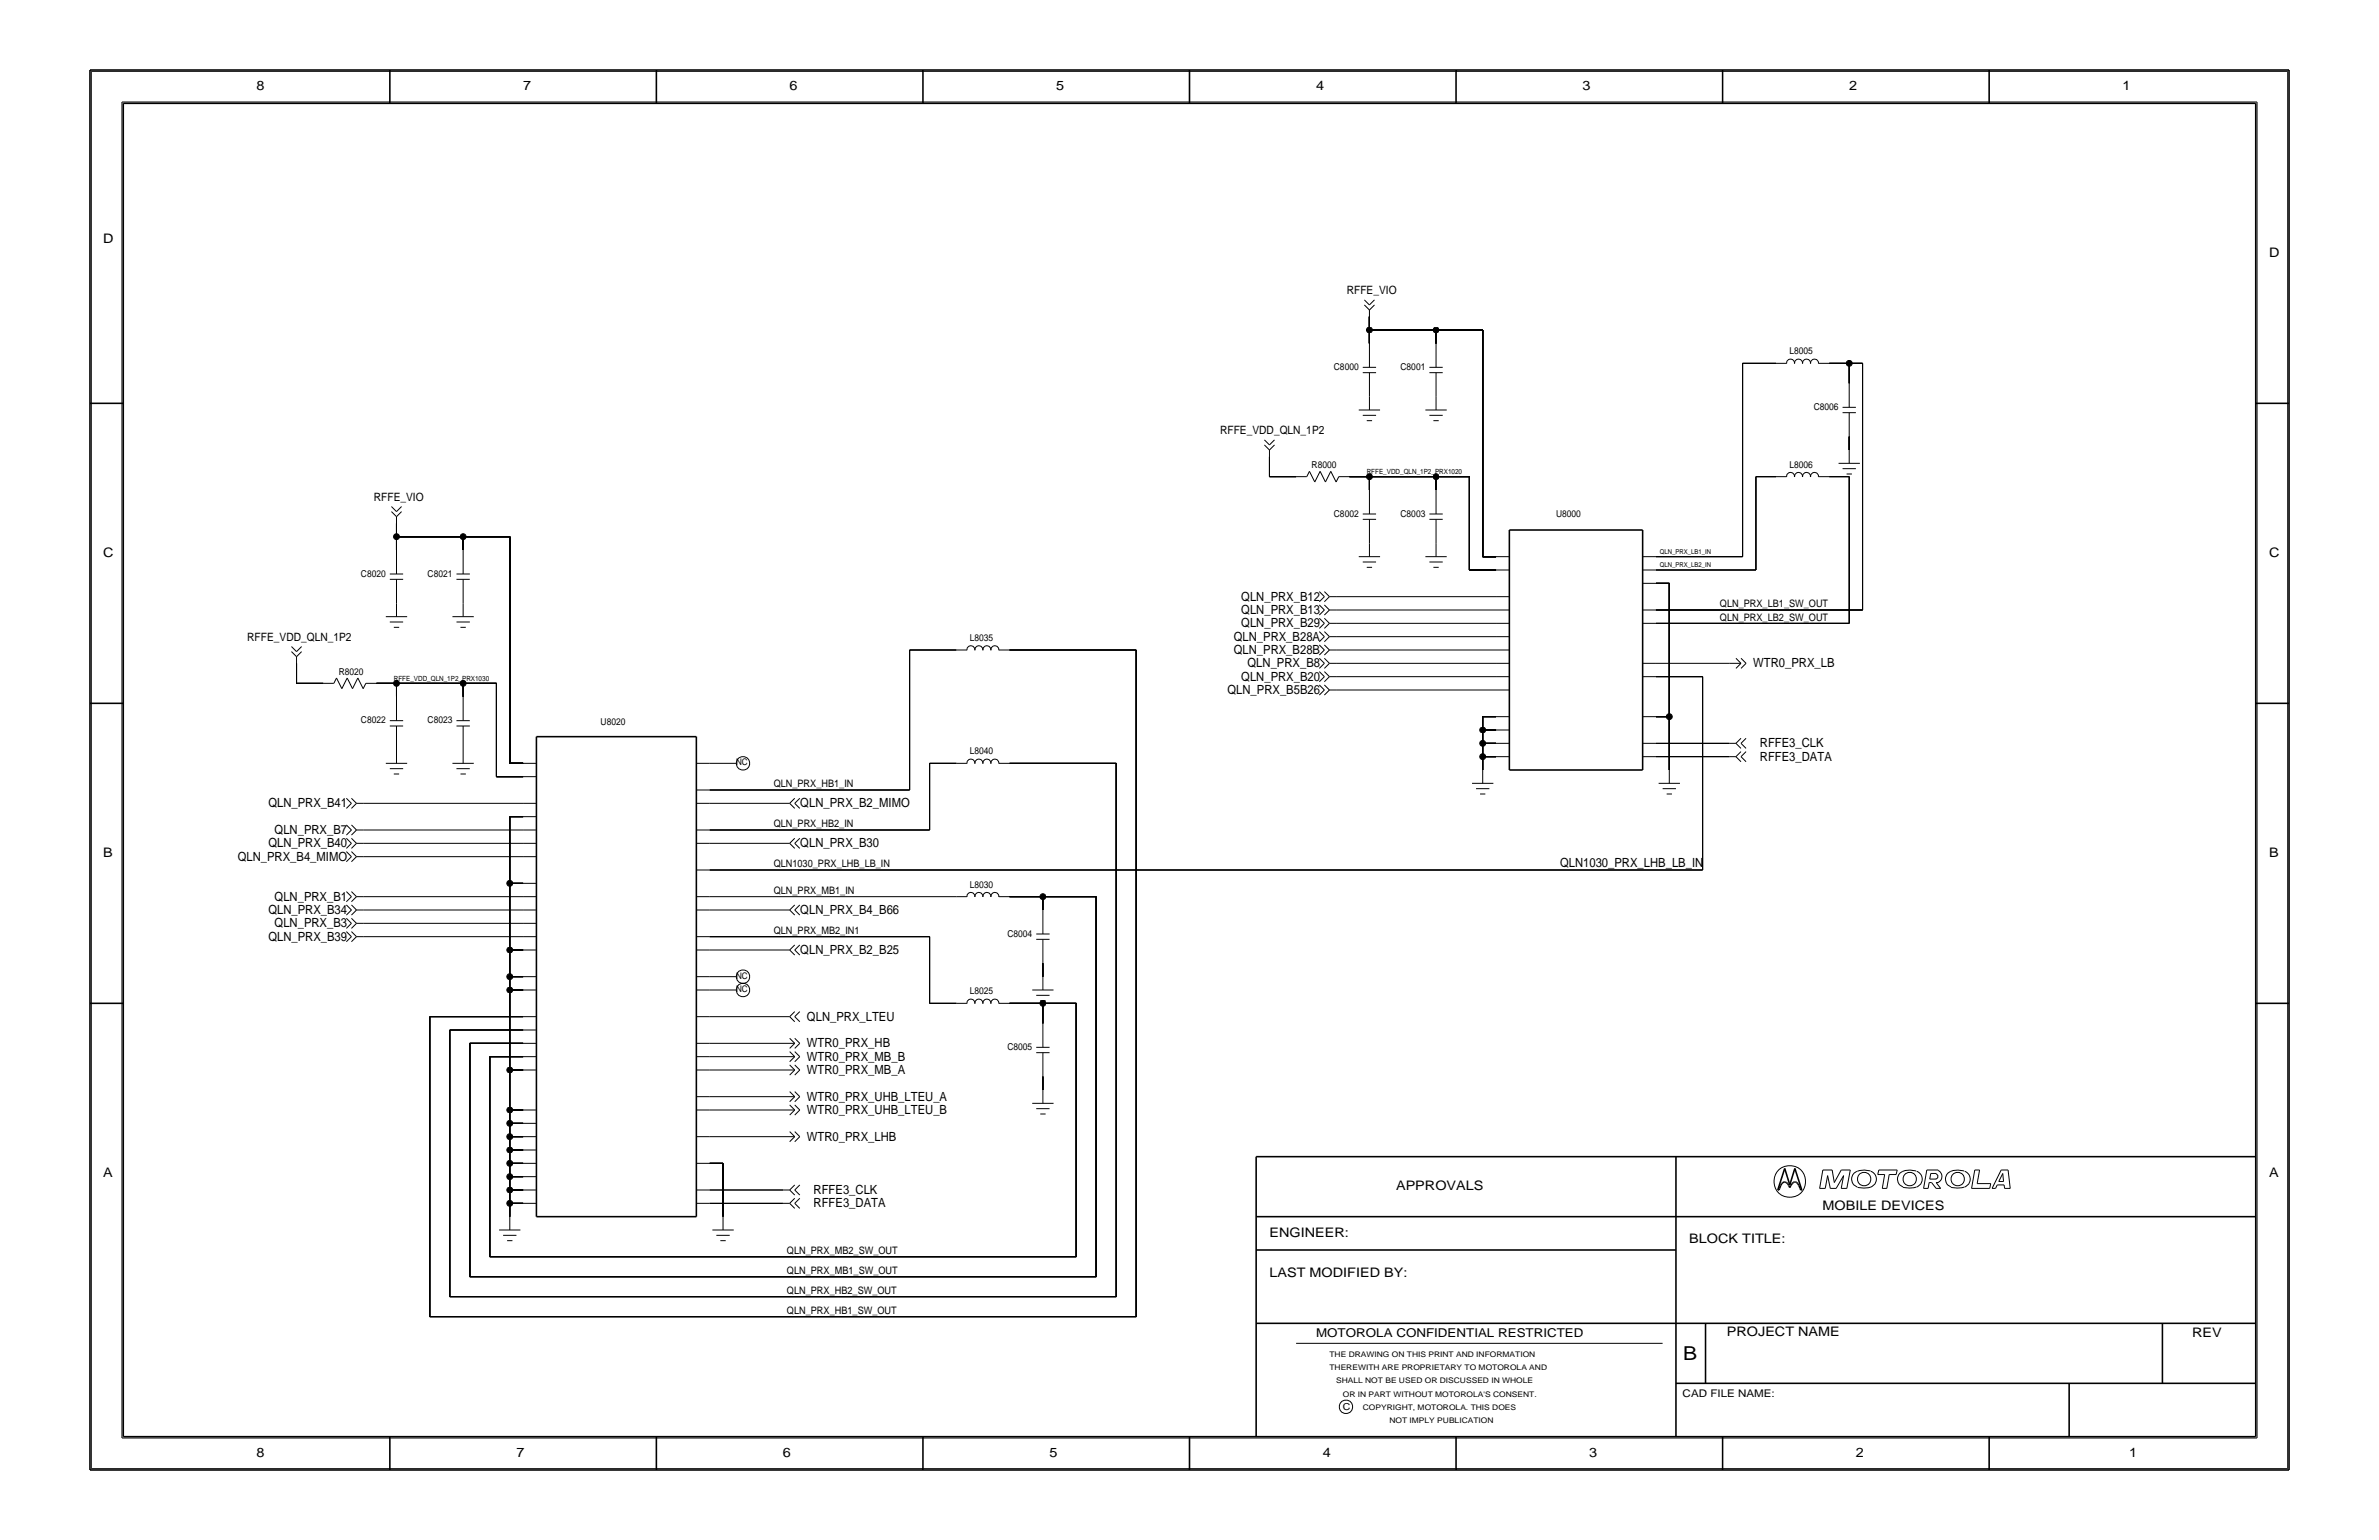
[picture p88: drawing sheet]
<svg xmlns="http://www.w3.org/2000/svg" width="432mm" height="279mm" viewBox="0 0 432 279" stroke-linecap="round" stroke-linejoin="round" font-family="sans-serif">
<defs><g id="words">
<text font-size="3.5" x="305.5" y="246.7">B</text>
<g font-size="2.4">
<text x="46.6" y="16.3">8</text>
<text x="94.9" y="16.3">7</text>
<text x="143.3" y="16.3">6</text>
<text x="191.7" y="16.3">5</text>
<text x="238.9" y="16.3">4</text>
<text x="287.3" y="16.3">3</text>
<text x="335.6" y="16.3">2</text>
<text x="385.2" y="16.3">1</text>
<text x="18.7" y="44.1">D</text>
<text x="411.8" y="46.6">D</text>
<text x="18.7" y="101">C</text>
<text x="411.8" y="101">C</text>
<text x="18.7" y="155.4">B</text>
<text x="411.8" y="155.4">B</text>
<text x="18.7" y="213.5">A</text>
<text x="253.4" y="215.9">APPROVALS</text>
<text x="411.8" y="213.5">A</text>
<text x="330.8" y="219.5">MOBILE DEVICES</text>
<text x="230.4" y="224.4">ENGINEER:</text>
<text x="306.6" y="225.6">BLOCK TITLE:</text>
<text x="230.4" y="231.6">LAST MODIFIED BY:</text>
<text x="313.4" y="242.4">PROJECT NAME</text>
<text x="397.9" y="242.5">REV</text>
<text x="46.6" y="264.3">8</text>
<text x="93.7" y="264.3">7</text>
<text x="142.1" y="264.3">6</text>
<text x="190.5" y="264.3">5</text>
<text x="240.1" y="264.3">4</text>
<text x="288.5" y="264.3">3</text>
<text x="336.9" y="264.3">2</text>
<text x="386.4" y="264.3">1</text>
</g>
<g font-size="2.3">
<text x="225.3" y="111.4">QLN_PRX_B13</text>
<text x="225.3" y="113.8">QLN_PRX_B29</text>
<text x="225.3" y="109">QLN_PRX_B12</text>
<text x="223.9" y="118.7">QLN_PRX_B28B</text>
<text x="223.9" y="116.2">QLN_PRX_B28A</text>
<text x="222.8" y="125.9">QLN_PRX_B5B26</text>
<text x="225.3" y="123.5">QLN_PRX_B20</text>
<text x="226.4" y="121.1">QLN_PRX_B8</text>
<text x="318.2" y="121.1">WTR0_PRX_LB</text>
<text x="319.4" y="135.6">RFFE3_CLK</text>
<text x="319.4" y="138">RFFE3_DATA</text>
<text x="48.7" y="146.5">QLN_PRX_B41</text>
<text x="145.3" y="146.5">QLN_PRX_B2_MIMO</text>
<text x="48.7" y="153.7">QLN_PRX_B40</text>
<text x="49.8" y="151.3">QLN_PRX_B7</text>
<text x="145.3" y="153.7">QLN_PRX_B30</text>
<text x="43.1" y="156.1">QLN_PRX_B4_MIMO</text>
<text x="283.1" y="157.4">QLN1030_PRX_LHB_LB_IN</text>
<text x="48.7" y="165.8">QLN_PRX_B34</text>
<text x="49.8" y="163.4">QLN_PRX_B1</text>
<text x="145.3" y="165.8">QLN_PRX_B4_B66</text>
<text x="48.7" y="170.7">QLN_PRX_B39</text>
<text x="49.8" y="168.2">QLN_PRX_B3</text>
<text x="145.3" y="173.1">QLN_PRX_B2_B25</text>
<text x="146.5" y="185.2">QLN_PRX_LTEU</text>
<text x="146.5" y="190">WTR0_PRX_HB</text>
<text x="146.5" y="194.9">WTR0_PRX_MB_A</text>
<text x="146.5" y="192.4">WTR0_PRX_MB_B</text>
<text x="146.5" y="202.1">WTR0_PRX_UHB_LTEU_B</text>
<text x="146.5" y="199.7">WTR0_PRX_UHB_LTEU_A</text>
<text x="146.5" y="206.9">WTR0_PRX_LHB</text>
<text x="147.7" y="219">RFFE3_DATA</text>
<text x="147.7" y="216.6">RFFE3_CLK</text>
</g>
<text font-size="2.2" x="238.9" y="242.5">MOTOROLA CONFIDENTIAL RESTRICTED</text>
<g font-size="2.1">
<text x="244.4" y="53.3">RFFE_VIO</text>
<text x="221.5" y="78.7">RFFE_VDD_QLN_1P2</text>
<text x="67.9" y="90.8">RFFE_VIO</text>
<text x="44.9" y="116.2">RFFE_VDD_QLN_1P2</text>
</g>
<g font-size="1.9">
<text x="312.2" y="110.2">QLN_PRX_LB1_SW_OUT</text>
<text x="312.2" y="112.6">QLN_PRX_LB2_SW_OUT</text>
<text x="140.4" y="142.8">QLN_PRX_HB1_IN</text>
<text x="140.4" y="150.1">QLN_PRX_HB2_IN</text>
<text x="140.4" y="157.4">QLN1030_PRX_LHB_LB_IN</text>
<text x="140.4" y="162.2">QLN_PRX_MB1_IN</text>
<text x="140.4" y="169.5">QLN_PRX_MB2_IN1</text>
<text x="142.8" y="227.5">QLN_PRX_MB2_SW_OUT</text>
<text x="142.8" y="231.1">QLN_PRX_MB1_SW_OUT</text>
<text x="142.8" y="234.8">QLN_PRX_HB2_SW_OUT</text>
<text x="142.8" y="238.4">QLN_PRX_HB1_SW_OUT</text>
<text x="305.4" y="253.4">CAD FILE NAME:</text>
</g>
<g font-size="1.7">
<text x="324.8" y="64.3">L8005</text>
<text x="242.1" y="67.1">C8000</text>
<text x="254.2" y="67.1">C8001</text>
<text x="329.2" y="74.4">C8006</text>
<text x="238.1" y="84.9">R8000</text>
<text x="324.8" y="84.8">L8006</text>
<text x="242.1" y="93.7">C8002</text>
<text x="254.2" y="93.7">C8003</text>
<text x="282.4" y="93.7">U8000</text>
<text x="65.5" y="104.6">C8020</text>
<text x="77.6" y="104.6">C8021</text>
<text x="176" y="116.3">L8035</text>
<text x="61.5" y="122.4">R8020</text>
<text x="65.5" y="131.2">C8022</text>
<text x="77.6" y="131.2">C8023</text>
<text x="109" y="131.5">U8020</text>
<text x="176" y="136.8">L8040</text>
<text x="176" y="161">L8030</text>
<text x="182.8" y="169.9">C8004</text>
<text x="176" y="180.4">L8025</text>
<text x="182.8" y="190.5">C8005</text>
<text x="243.7" y="255.8">C</text>
</g>
<g font-size="1.6">
<text x="133.6" y="138.9">NC</text>
<text x="133.6" y="177.6">NC</text>
<text x="133.6" y="180">NC</text>
</g>
<g font-size="1.4">
<text x="241.3" y="246.1">THE DRAWING ON THIS PRINT AND INFORMATION</text>
<text x="241.3" y="248.6">THEREWITH ARE PROPRIETARY TO MOTOROLA AND</text>
<text x="242.5" y="251">SHALL NOT BE USED OR DISCUSSED IN WHOLE</text>
<text x="243.7" y="253.4">OR IN PART WITHOUT MOTOROLA'S CONSENT.</text>
<text x="247.3" y="255.8">COPYRIGHT, MOTOROLA. THIS DOES</text>
<text x="252.2" y="258.2">NOT IMPLY PUBLICATION</text>
</g>
<g font-size="1.3">
<text x="248.1" y="86">RFFE_VDD_QLN_1P2_PRX1020</text>
<text x="71.5" y="123.5">RFFE_VDD_QLN_1P2_PRX1030</text>
</g>
<g font-size="1.2">
<text x="301.3" y="100.5">QLN_PRX_LB1_IN</text>
<text x="301.3" y="102.9">QLN_PRX_LB2_IN</text>
</g>
</g></defs>
<!-- layer: Nets -->
<g fill="none" stroke="#000" stroke-width=".18">
<path d="M248.6 59.9v2.4zM248.6 57.5v2.4zM248.6 59.9h12.1zM260.7 59.9v2.4zM260.7 59.9h8.4zM269.1 59.9v41.1zM316.3 65.9h6zM316.3 65.9v35.1zM332 65.9h3.6zM335.6 79.2v2.4zM335.6 65.9v3.6zM335.6 65.9h2.5z"/>
<path d="M338.1 65.9v44.8zM72 94.9v2.5zM72 97.4v2.4zM72 97.4h12.1zM84.1 97.4v2.4zM84.1 97.4h8.4zM92.5 97.4v41.1zM230.4 82.9v3.6zM230.4 86.5h4.9zM244.9 86.5h3.7zM248.6 86.5v2.4zM248.6 86.5h12.1z"/>
<path d="M260.7 86.5h6zM260.7 86.5v2.4zM266.7 86.5v16.9zM318.7 86.5h3.6zM318.7 86.5v16.9zM332 86.5h3.6zM335.6 86.5v26.6zM165.1 117.9h8.5zM165.1 117.9v25.4zM183.2 117.9h23zM206.2 117.9v121zM242.5 110.7h29z"/>
<path d="M242.5 108.3h29zM242.5 115.5h29zM242.5 113.1h29zM242.5 117.9h29zM266.7 103.4h4.8zM269.1 101h2.4zM300.6 113.1h35zM300.6 105.8h2.4zM300.6 110.7h37.5zM300.6 103.4h18.1zM300.6 101h15.7zM303 105.8v24.2z"/>
<path d="M53.8 120.3v3.7zM53.8 124h4.9zM68.3 124h3.7zM72 124v2.4zM72 124h12.1zM84.1 124h6zM84.1 124v2.4zM90.1 124v16.9zM92.5 138.5h2.4zM128.8 138.5h2.4zM168.7 138.5h4.9zM168.7 138.5v12.1z"/>
<path d="M183.2 138.5h19.4zM202.6 138.5v96.8zM242.5 125.2h29zM242.5 122.8h29zM242.5 120.3h29zM269.1 130h2.4zM269.1 130v2.4zM269.1 132.4v2.5zM269.1 134.9h2.4zM269.1 137.3v2.4zM269.1 134.9v2.4zM269.1 132.4h2.4z"/>
<path d="M269.1 137.3h2.4zM300.6 130h2.4zM300.6 122.8h8.4zM300.6 137.3h13.3zM300.6 134.9h13.3zM300.6 120.3h13.3zM303 130v9.7zM309 122.8v35zM65.9 145.7h29zM65.9 150.6h29zM65.9 153h29zM65.9 155.4h29z"/>
<path d="M90.1 140.9h4.8zM92.5 148.2h2.4zM92.5 148.2v12.1zM128.8 157.8h180.2zM128.8 143.3h36.3zM128.8 145.7h13.3zM128.8 150.6h39.9zM128.8 153h13.3zM65.9 162.7h29zM65.9 165.1h29zM65.9 167.5h29zM65.9 169.9h29z"/>
<path d="M92.5 160.3v12.1zM92.5 172.4v4.8zM92.5 177.2v2.4zM92.5 179.6v14.5zM92.5 160.3h2.4zM92.5 172.4h2.4zM92.5 177.2h2.4zM92.5 179.6h2.4zM128.8 162.7h44.8zM128.8 169.9h39.9zM128.8 165.1h13.3zM128.8 172.4h13.3z"/>
<path d="M128.8 177.2h2.4zM128.8 179.6h2.4zM168.7 169.9v12.1zM183.2 162.7h6.1zM189.3 174.8v2.4zM189.3 162.7h9.7zM189.3 162.7v2.4zM199 162.7v68.9zM78 184.5h16.9zM78 184.5v54.4zM81.6 186.9h13.3zM81.6 186.9v48.4z"/>
<path d="M85.3 189.3h9.6zM85.3 189.3v42.3zM88.9 191.7h6zM88.9 191.7v36.3zM92.5 194.1v7.3zM92.5 194.1h2.4zM128.8 184.5h13.3zM128.8 194.1h13.3zM128.8 189.3h13.3zM128.8 191.7h13.3zM128.8 199h13.3zM168.7 182h4.9z"/>
<path d="M183.2 182h6.1zM189.3 195.3v2.5zM189.3 182v3.7zM189.3 182h6zM195.3 182v46zM92.5 201.4h2.4zM92.5 201.4v2.4zM92.5 206.2h2.4zM92.5 203.8v2.4zM92.5 206.2v2.4zM92.5 208.6v2.5zM92.5 211.1h2.4z"/>
<path d="M92.5 211.1v2.4zM92.5 213.5v2.4zM92.5 215.9h2.4zM92.5 218.3v2.4zM92.5 218.3h2.4zM92.5 215.9v2.4zM92.5 203.8h2.4zM92.5 208.6h2.4zM92.5 213.5h2.4zM128.8 211.1h2.4zM128.8 218.3h13.3zM128.8 215.9h13.3z"/>
<path d="M128.8 201.4h13.3zM128.8 206.2h13.3zM131.2 211.1v9.6zM78 238.9h128.2zM81.6 235.3h121zM85.3 231.6h113.7zM88.9 228h106.4z"/>
</g>
<g fill="#000" stroke="#000" stroke-width=".18">
<circle cx="248.6" cy="59.9" r=".53"/>
<circle cx="260.7" cy="59.9" r=".53"/>
<circle cx="335.6" cy="65.9" r=".53"/>
<circle cx="72" cy="97.4" r=".53"/>
<circle cx="84.1" cy="97.4" r=".53"/>
<circle cx="248.6" cy="86.5" r=".53"/>
<circle cx="260.7" cy="86.5" r=".53"/>
<circle cx="72" cy="124" r=".53"/>
<circle cx="84.1" cy="124" r=".53"/>
<circle cx="269.1" cy="137.3" r=".53"/>
<circle cx="269.1" cy="132.4" r=".53"/>
<circle cx="269.1" cy="134.9" r=".53"/>
<circle cx="303" cy="130" r=".53"/>
<circle cx="92.5" cy="160.3" r=".53"/>
<circle cx="92.5" cy="179.6" r=".53"/>
<circle cx="92.5" cy="172.4" r=".53"/>
<circle cx="92.5" cy="177.2" r=".53"/>
<circle cx="189.3" cy="162.7" r=".53"/>
<circle cx="92.5" cy="194.1" r=".53"/>
<circle cx="189.3" cy="182" r=".53"/>
<circle cx="92.5" cy="203.8" r=".53"/>
<circle cx="92.5" cy="201.4" r=".53"/>
<circle cx="92.5" cy="213.5" r=".53"/>
<circle cx="92.5" cy="218.3" r=".53"/>
<circle cx="92.5" cy="206.2" r=".53"/>
<circle cx="92.5" cy="208.6" r=".53"/>
<circle cx="92.5" cy="215.9" r=".53"/>
<circle cx="92.5" cy="211.1" r=".53"/>
</g>
<!-- layer: Components -->
<g fill="none" stroke="#000" stroke-width=".18">
<path d="M247.6 54.4l1 .9zM247.6 55.3l1 .9zM248.6 56.2v1.3zM249.5 54.4l-.9 .9zM249.5 55.3l-.9 .9zM229.5 79.8l.9 .9zM231.3 79.8l-.9 .9zM246.6 74.4h3.9zM247.3 66.6h2.5zM247.3 67.6h2.5zM247.3 75.4h2.5zM248.1 76.3h.9z"/>
<path d="M248.6 67.6v4.4zM248.6 62.3v4.3zM248.6 72v2.4zM258.7 74.4h3.9zM259.4 66.6h2.5zM259.4 67.6h2.5zM259.4 75.4h2.5zM260.2 76.3h.9zM260.7 67.6v4.4zM260.7 62.3v4.3zM260.7 72v2.4zM322.3 65.9h2z"/>
<path d="M324.3 66a.71 .71 0 0 1 .7-.9 .71 .71 0 0 1 .7 .9M325.7 66a.71 .71 0 0 1 .7-.9 .71 .71 0 0 1 .7 .9M327.2 66a.71 .71 0 0 1 .7-.9 .71 .71 0 0 1 .7 .9M328.6 66a.71 .71 0 0 1 .7-.9 .71 .71 0 0 1 .7 .9M330.1 65.9h1.9zM334.4 73.9h2.5zM334.4 74.9h2.5zM335.6 74.9v4.3zM335.6 69.5v4.4zM71 91.9l1 .9zM71 92.8l1 .9zM72 93.7v1.2z"/>
<path d="M72 99.8v4.3zM72.9 91.9l-.9 .9zM72.9 92.8l-.9 .9zM84.1 99.8v4.3zM229.5 80.7l.9 .9zM230.4 81.6v1.3zM231.3 80.7l-.9 .9zM235.3 86.5h1.9zM237.7 85.5l.9 1.9zM237.7 85.5l-.5 1zM239.6 85.5l-1 1.9zM239.6 85.5l1 1.9z"/>
<path d="M241.5 85.5l1 1.9zM241.5 85.5l-.9 1.9zM243 86.5l-.5 .9zM243 86.5h1.9zM247.3 93.3h2.5zM247.3 94.2h2.5zM248.6 94.2v4.4zM248.6 88.9v4.4zM248.6 98.6v2.4zM259.4 93.3h2.5zM259.4 94.2h2.5zM260.7 94.2v4.4z"/>
<path d="M260.7 88.9v4.4zM260.7 98.6v2.4zM322.3 86.5h2zM324.3 86.5a.71 .71 0 0 1 .7-.8 .71 .71 0 0 1 .7 .8M325.7 86.5a.71 .71 0 0 1 .7-.8 .71 .71 0 0 1 .7 .8M327.2 86.5a.71 .71 0 0 1 .7-.8 .71 .71 0 0 1 .7 .8M328.6 86.5a.71 .71 0 0 1 .7-.8 .71 .71 0 0 1 .7 .8M330.1 86.5h1.9zM333.7 84.1h3.9zM334.4 85h2.5zM335.2 86h.9zM335.6 81.6v2.5z"/>
<path d="M52.9 117.3l.9 .9zM52.9 118.2l.9 .9zM53.8 119.1v1.2zM54.7 117.3l-.9 .9zM54.7 118.2l-.9 .9zM70 111.9h3.9zM70.8 104.1h2.4zM70.8 105.1h2.4zM70.8 112.8h2.4zM71.5 113.8h.9zM72 105.1v4.4zM72 109.5v2.4z"/>
<path d="M82.1 111.9h3.9zM82.9 104.1h2.4zM82.9 105.1h2.4zM82.9 112.8h2.4zM83.6 113.8h.9zM84.1 105.1v4.4zM84.1 109.5v2.4zM173.6 117.9h1.9zM175.5 118a.71 .71 0 0 1 .7-.8 .71 .71 0 0 1 .7 .8M177 118a.71 .71 0 0 1 .7-.8 .71 .71 0 0 1 .7 .8M178.4 118a.71 .71 0 0 1 .7-.8 .71 .71 0 0 1 .7 .8M179.9 118a.71 .71 0 0 1 .7-.8 .71 .71 0 0 1 .7 .8"/>
<path d="M181.3 117.9h1.9zM239.5 107.3l.9 1zM239.5 112.2l.9 .9zM239.5 109.8l.9 .9zM239.5 117l.9 .9zM239.5 114.6l.9 .9zM239.5 119.4l.9 .9zM240.4 108.3l-.9 .9zM240.4 107.3l.9 1zM240.4 113.1l-.9 .9zM240.4 112.2l.9 .9zM240.4 110.7l-.9 .9z"/>
<path d="M240.4 109.8l.9 .9zM240.4 117.9l-.9 .9zM240.4 117l.9 .9zM240.4 115.5l-.9 .9zM240.4 114.6l.9 .9zM240.4 119.4l.9 .9zM241.3 108.3l-.9 .9zM241.3 108.3h1.2zM241.3 113.1l-.9 .9zM241.3 113.1h1.2zM241.3 110.7l-.9 .9zM241.3 110.7h1.2z"/>
<path d="M241.3 117.9l-.9 .9zM241.3 117.9h1.2zM241.3 115.5l-.9 .9zM241.3 115.5h1.2zM246.6 101h3.9zM247.3 102h2.5zM248.1 102.9h.9zM258.7 101h3.9zM259.4 102h2.5zM260.2 102.9h.9zM271.5 113.1h2.5zM271.5 117.9h2.5z"/>
<path d="M271.5 110.7h2.5zM271.5 108.3h2.5zM271.5 115.5h2.5zM271.5 101h2.5zM271.5 103.4h2.5zM298.1 101h2.5zM298.1 103.4h2.5zM298.1 105.8h2.5zM298.1 113.1h2.5zM298.1 110.7h2.5zM315.1 119.4l.9 .9zM316 119.4l.9 .9z"/>
<path d="M58.7 124h1.9zM61.1 123l.9 1.9zM61.1 123l-.5 1zM63 123l-1 1.9zM63 123l1 1.9zM65 123l.9 1.9zM65 123l-1 1.9zM66.4 124l-.5 .9zM66.4 124h1.9zM70 138.5h3.9zM70.8 130.8h2.4zM70.8 131.7h2.4z"/>
<path d="M70.8 139.5h2.4zM72 131.7v4.4zM72 126.4v4.4zM72 136.1v2.4zM82.1 138.5h3.9zM82.9 130.8h2.4zM82.9 131.7h2.4zM82.9 139.5h2.4zM84.1 131.7v4.4zM84.1 126.4v4.4zM84.1 136.1v2.4zM94.9 138.5h2.5z"/>
<path d="M126.4 138.5h2.4zM131.2 138.5h2.5zM173.6 138.5h1.9zM175.5 138.5a.71 .71 0 0 1 .7-.8 .71 .71 0 0 1 .7 .8M177 138.5a.71 .71 0 0 1 .7-.8 .71 .71 0 0 1 .7 .8M178.4 138.5a.71 .71 0 0 1 .7-.8 .71 .71 0 0 1 .7 .8M179.9 138.5a.71 .71 0 0 1 .7-.8 .71 .71 0 0 1 .7 .8M181.3 138.5h1.9zM239.5 121.8l.9 1zM239.5 124.3l.9 .9zM240.4 122.8l-.9 .9zM240.4 121.8l.9 1z"/>
<path d="M240.4 125.2l-.9 .9zM240.4 124.3l.9 .9zM240.4 120.3l-.9 1zM241.3 122.8l-.9 .9zM241.3 122.8h1.2zM241.3 125.2l-.9 .9zM241.3 125.2h1.2zM241.3 120.3l-.9 1zM241.3 120.3h1.2zM269.1 139.7v2.4zM271.5 132.4h2.5zM271.5 134.9h2.5z"/>
<path d="M271.5 130h2.5zM271.5 137.3h2.5zM271.5 120.3h2.5zM271.5 125.2h2.5zM271.5 122.8h2.5zM298.1 120.3h2.5zM298.1 137.3h2.5zM298.1 134.9h2.5zM298.1 130h2.5zM298.1 122.8h2.5zM303 139.7v2.4zM313.9 134.9h1.2z"/>
<path d="M313.9 137.3h1.2zM313.9 120.3h2.1zM315.1 134.9l.9-1zM315.1 137.3l.9-.9zM315.1 121.3l.9-1zM315.1 134.9l.9 .9zM315.1 137.3l.9 .9zM316 121.3l.9-1zM316 134.9l.9 .9zM316 137.3l.9 .9zM316.9 133.9l-.9 1zM316.9 136.4l-.9 .9z"/>
<path d="M62.9 144.8l.9 .9zM62.9 152.1l.9 .9zM62.9 154.5l.9 .9zM62.9 149.7l.9 .9zM63.8 145.7l-.9 1zM63.8 144.8l.9 .9zM63.8 153l-.9 .9zM63.8 152.1l.9 .9zM63.8 155.4l-.9 .9zM63.8 154.5l.9 .9zM63.8 150.6l-.9 .9zM63.8 149.7l.9 .9z"/>
<path d="M64.7 145.7l-.9 1zM64.7 145.7h1.2zM64.7 153l-.9 .9zM64.7 153h1.2zM64.7 155.4l-.9 .9zM64.7 155.4h1.2zM64.7 150.6l-.9 .9zM64.7 150.6h1.2zM71.5 140.4h.9zM83.6 140.4h.9zM94.9 155.4h2.5zM94.9 153h2.5z"/>
<path d="M94.9 148.2h2.5zM94.9 150.6h2.5zM94.9 145.7h2.5zM94.9 140.9h2.5zM126.4 143.3h2.4zM126.4 153h2.4zM126.4 157.8h2.4zM126.4 150.6h2.4zM126.4 145.7h2.4zM142.1 145.7h1.2zM142.1 153h1.2zM143.3 145.7l.9 1z"/>
<path d="M143.3 153l.9 .9zM144.2 145.7l1 1zM144.2 144.8l-.9 .9zM144.2 153l1 .9zM144.2 152.1l-.9 .9zM145.2 144.8l-1 .9zM145.2 152.1l-1 .9zM267.2 142.1h3.9zM267.9 143.1h2.4zM268.6 144.1h1zM301 142.1h3.9zM301.8 143.1h2.4z"/>
<path d="M302.5 144.1h1zM62.9 161.8l.9 .9zM62.9 164.2l.9 .9zM62.9 166.6l.9 .9zM62.9 169l.9 .9zM63.8 162.7l-.9 .9zM63.8 161.8l.9 .9zM63.8 165.1l-.9 .9zM63.8 164.2l.9 .9zM63.8 167.5l-.9 .9zM63.8 166.6l.9 .9zM63.8 169.9l-.9 1z"/>
<path d="M63.8 169l.9 .9zM64.7 162.7l-.9 .9zM64.7 162.7h1.2zM64.7 165.1l-.9 .9zM64.7 165.1h1.2zM64.7 167.5l-.9 .9zM64.7 167.5h1.2zM64.7 169.9l-.9 1zM64.7 169.9h1.2zM94.9 179.6h2.5zM94.9 177.2h2.5zM94.9 172.4h2.5z"/>
<path d="M94.9 169.9h2.5zM94.9 167.5h2.5zM94.9 165.1h2.5zM94.9 160.3h2.5zM94.9 162.7h2.5zM126.4 179.6h2.4zM126.4 177.2h2.4zM126.4 172.4h2.4zM126.4 165.1h2.4zM126.4 169.9h2.4zM126.4 162.7h2.4zM131.2 177.2h2.5z"/>
<path d="M131.2 179.6h2.5zM142.1 165.1h1.2zM142.1 172.4h1.2zM143.3 165.1l.9 .9zM143.3 172.4l.9 .9zM144.2 165.1l1 .9zM144.2 164.2l-.9 .9zM144.2 172.4l1 .9zM144.2 171.4l-.9 1zM145.2 164.2l-1 .9zM145.2 171.4l-1 1zM173.6 162.7h1.9z"/>
<path d="M175.5 162.7a.71 .71 0 0 1 .7-.8 .71 .71 0 0 1 .7 .8M177 162.7a.71 .71 0 0 1 .7-.8 .71 .71 0 0 1 .7 .8M178.4 162.7a.71 .71 0 0 1 .7-.8 .71 .71 0 0 1 .7 .8M179.9 162.7a.71 .71 0 0 1 .7-.8 .71 .71 0 0 1 .7 .8M181.3 162.7h1.9zM187.4 179.6h3.8zM188.1 169.5h2.4zM188.1 170.4h2.4zM189.3 177.2v2.4zM189.3 170.4v4.4zM189.3 165.1v4.4zM94.9 191.7h2.5z"/>
<path d="M94.9 194.1h2.5zM94.9 189.3h2.5zM94.9 186.9h2.5zM94.9 184.5h2.5zM126.4 194.1h2.4zM126.4 184.5h2.4zM126.4 199h2.4zM126.4 191.7h2.4zM126.4 189.3h2.4zM142.1 184.5h1.2zM142.1 189.3h2.1zM142.1 191.7h2.1z"/>
<path d="M142.1 194.1h2.1zM142.1 199h2.1zM143.3 188.4l.9 .9zM143.3 190.8l.9 .9zM143.3 193.2l.9 .9zM143.3 198l.9 1zM143.3 184.5l.9 .9zM143.3 190.2l.9-.9zM143.3 192.6l.9-.9zM143.3 195l.9-.9zM143.3 199.9l.9-.9zM144.2 188.4l1 .9z"/>
<path d="M144.2 190.8l1 .9zM144.2 193.2l1 .9zM144.2 198l1 1zM144.2 184.5l1 .9zM144.2 183.5l-.9 1zM144.2 190.2l1-.9zM144.2 192.6l1-.9zM144.2 195l1-.9zM144.2 199.9l1-.9zM145.2 183.5l-1 1zM173.6 182h1.9zM175.5 182.1a.71 .71 0 0 1 .7-.8 .71 .71 0 0 1 .7 .8"/>
<path d="M177 182.1a.71 .71 0 0 1 .7-.8 .71 .71 0 0 1 .7 .8M178.4 182.1a.71 .71 0 0 1 .7-.8 .71 .71 0 0 1 .7 .8M179.9 182.1a.71 .71 0 0 1 .7-.8 .71 .71 0 0 1 .7 .8M181.3 182h1.9zM188.1 190h2.4zM188.1 180.6h2.4zM188.1 191h2.4zM188.8 181.6h1zM189.3 197.8v2.4zM189.3 191v4.3zM189.3 185.7v4.3zM94.9 215.9h2.5z"/>
<path d="M94.9 218.3h2.5zM94.9 213.5h2.5zM94.9 211.1h2.5zM94.9 208.6h2.5zM94.9 206.2h2.5zM94.9 203.8h2.5zM94.9 201.4h2.5zM126.4 211.1h2.4zM126.4 206.2h2.4zM126.4 215.9h2.4zM126.4 218.3h2.4zM126.4 201.4h2.4z"/>
<path d="M142.1 215.9h1.2zM142.1 218.3h1.2zM142.1 201.4h2.1zM142.1 206.2h2.1zM143.3 200.5l.9 .9zM143.3 205.3l.9 .9zM143.3 202.3l.9-.9zM143.3 207.1l.9-.9zM143.3 215.9l.9 .9zM143.3 218.3l.9 .9zM144.2 200.5l1 .9zM144.2 205.3l1 .9z"/>
<path d="M144.2 202.3l1-.9zM144.2 207.1l1-.9zM144.2 215.9l1 .9zM144.2 215l-.9 .9zM144.2 218.3l1 .9zM144.2 217.4l-.9 .9zM145.2 215l-1 .9zM145.2 217.4l-1 .9zM187.4 200.2h3.8zM188.1 201.1h2.4zM188.8 202.1h1zM90.6 223.2h3.9z"/>
<path d="M91.3 224.1h2.4zM92 225.1h1zM92.5 220.7v2.5zM129.3 223.2h3.9zM130 224.1h2.4zM130.7 225.1h1zM131.2 220.7v2.5z"/>
<circle cx="134.9" cy="138.5" r="1.22"/>
<circle cx="134.9" cy="179.6" r="1.22"/>
<circle cx="134.9" cy="177.2" r="1.22"/>
</g>
<path d="M274 96.2v43.5zM274 96.2h24.1zM298.1 96.2v43.5zM97.4 133.7v87zM97.4 133.7h29zM126.4 133.7v87zM274 139.7h24.1zM97.4 220.7h29z" fill="none" stroke="#000" stroke-width=".29"/>
<!-- layer: Page Border and Title Block -->
<g fill="none" stroke="#000" stroke-width=".29">
<path d="M16.3 12.7h399.2zM16.3 12.7v254zM22.4 18.7h387zM22.4 18.7v242zM70.8 12.7v6zM119.1 12.7v6zM167.5 12.7v6zM215.9 12.7v6zM264.3 12.7v6zM312.7 12.7v6zM361 12.7v6zM409.4 18.7v242z"/>
<path d="M415.5 12.7v254zM16.3 73.2h6.1zM409.4 73.2h6.1zM16.3 127.6h6.1zM409.4 127.6h6.1zM16.3 182h6.1zM409.4 182h6.1zM228 209.9v50.8zM228 209.9h181.4zM304.2 209.9v50.8zM322.7 215.9h.2zM323 215.6l-.1 .3z"/>
<path d="M323.2 215.1l-.2 .5zM323.4 214.7l-.2 .4zM323.6 214.5l.2-.1zM323.6 214.5l-.2 .2zM323.8 214.4h.2zM323.9 212l1 3zM323.9 212l-1.2 3.9zM324 214.4l.2 .1zM324.2 214.5l.3 .2zM324.5 214.7l.2 .4zM324.7 215.1l.2 .4zM325 215.1l-.1 .4z"/>
<path d="M325.3 214.7l-.3 .4zM325.5 214.5l.2-.1zM325.5 214.5l-.2 .2zM325.7 214.4h.2zM325.8 212l1.2 3.9zM325.8 212l-.9 3zM325.9 214.4l.2 .1zM326.1 214.5l.2 .2zM326.3 214.7l.2 .4zM326.5 215.1l.2 .5zM326.7 215.6l.1 .3zM326.8 215.9h.2z"/>
<path d="M228 220.7h181.4zM228 226.8h76.2zM228 240.1h181.4zM304.2 251h105.2zM309.6 240.1v10.9zM375.6 251v9.7zM392.5 240.1v10.9zM16.3 266.7h399.2zM22.4 260.7h387zM70.8 260.7v6zM119.1 260.7v6zM167.5 260.7v6z"/>
<path d="M215.9 260.7v6zM264.3 260.7v6zM312.7 260.7v6zM361 260.7v6z"/>
</g>
<g fill="none" stroke="#000" stroke-width=".18">
<path d="M16.6 12.9v253.6zM16.6 12.9h398.6zM22.1 18.5v242.4zM22.1 18.5h387.6zM409.7 18.5v242.4zM415.2 12.9v253.6zM330.3 215.6h1zM330.9 212.3h1.6zM330.9 212.3l-.6 3.3zM331.7 213.3l-.4 2.3zM331.7 213.3l.5 2.3zM332.2 215.6h1.1z"/>
<path d="M332.5 212.3l.4 2.2zM334.2 212.3h1.6zM334.2 212.3l-1.3 2.2zM334.2 215.6h1zM334.6 213.3l-.4 2.3zM334.6 213.3l-1.3 2.3zM335.8 212.3l-.6 3.3zM337 212.5a1.52 1.52 0 0 0-.9 1.5 1.52 1.52 0 0 0 1 1.4M339.5 212.5l-.1-.1a3.8 3.8 0 0 0-2.3 .1M339.6 212.5a1.56 1.56 0 0 1 .9 1.8 1.56 1.56 0 0 1-1.6 1.2l-1.8-.1M340.8 213.1h1.3zM341 212.3h3.4z"/>
<path d="M341 212.3l-.2 .8zM341.6 215.6h.9zM342.1 213.1l-.5 2.5zM342.9 213.1l-.4 2.5zM342.9 213.1h1.3zM344.4 212.3l-.2 .8zM347.8 212.5a2.85 2.85 0 0 0-3.2 .7 1.55 1.55 0 0 0 .8 2.2M347.8 215.4l-1.3 .1-1.1-.1M347.9 212.5a1.51 1.51 0 0 1 1 1.4 1.51 1.51 0 0 1-1 1.5M349.1 215.6h.9zM349.7 212.3h2.1zM349.7 212.3l-.6 3.3z"/>
<path d="M350.2 214.5h.4zM350.2 214.5l-.2 1.1zM350.3 213.9h1.1zM350.4 212.9h1zM350.4 212.9l-.1 1zM350.6 214.5l.8 1.1zM351.4 213a.47 .47 0 0 1 .3 .5 .47 .47 0 0 1-.3 .4M351.4 214.5l.8 1.1zM351.4 214.5h.4zM351.4 215.6h.8zM351.8 212.4a1.18 1.18 0 0 1 .7 1.1 1.18 1.18 0 0 1-.7 1M356.5 212.5a2.85 2.85 0 0 0-3.2 .7 1.55 1.55 0 0 0 .8 2.2"/>
<path d="M356.5 215.4l-1.3 .1-1.1-.1M356.6 212.5a1.51 1.51 0 0 1 1 1.4 1.51 1.51 0 0 1-1 1.5M357.8 215.6h3.3zM358.4 212.3h.9zM358.4 212.3l-.6 3.3zM358.9 214.7h2.4zM359.3 212.3l-.4 2.4zM361.3 214.7l-.2 .9zM361.6 215.6h.6zM362.5 215h1.3zM362.5 215l-.3 .6zM362.8 214.4h.9z"/>
<path d="M363.2 212.3l-1.6 3.3zM363.2 212.3h1.3zM363.5 212.9l-.7 1.5zM363.5 212.9l.2 1.5zM363.8 215v.6zM363.8 215.6h1.1zM364.5 212.3l.4 3.3zM235.3 243.7h66.5zM16.6 266.5h398.6zM22.1 260.9h387.6z"/>
<circle cx="324.8" cy="214.4" r="2.88"/>
<circle cx="338.3" cy="213.9" r="1.22"/>
<circle cx="346.6" cy="213.9" r="1.22"/>
<circle cx="355.3" cy="213.9" r="1.22"/>
<circle cx="244.3" cy="255.2" r="1.22"/>
</g>
<use href="#words"/>
</svg>
